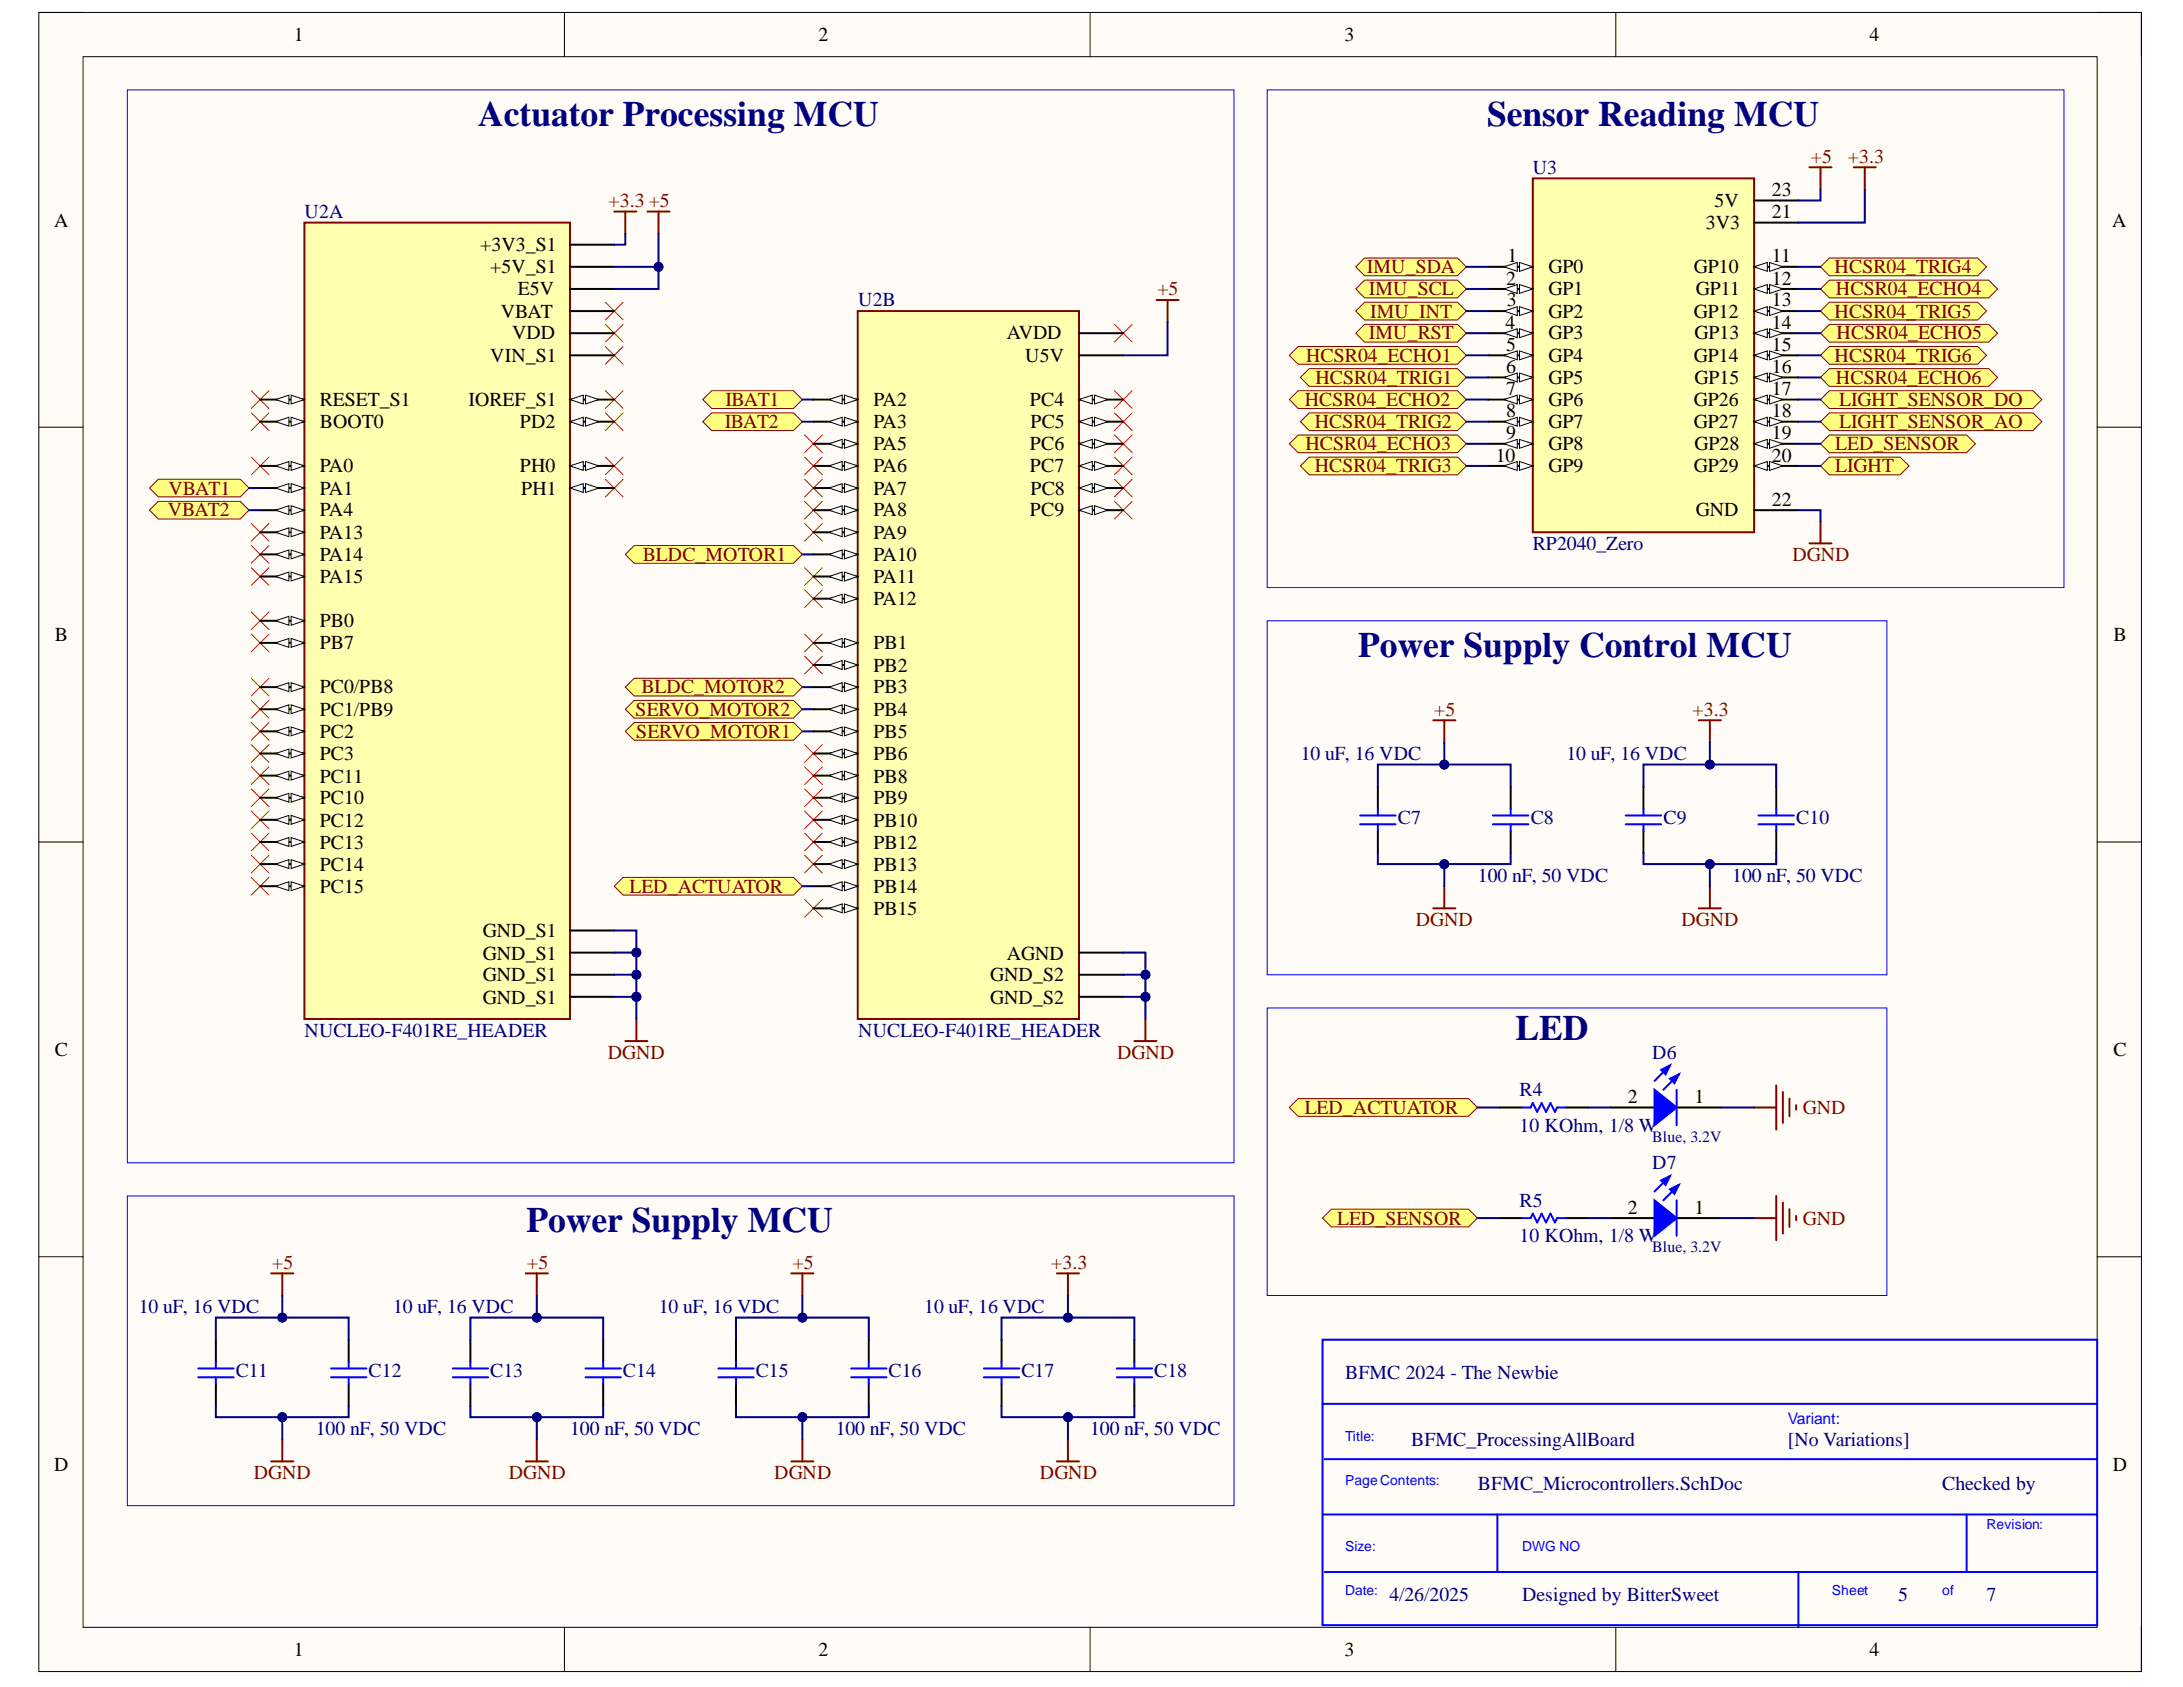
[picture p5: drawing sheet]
<svg xmlns="http://www.w3.org/2000/svg" width="279mm" height="216mm" viewBox="0 0 279 216" stroke-linecap="round" stroke-linejoin="round" font-family="sans-serif">
<defs><g id="words">
<g font-size="4.6" fill="#000080">
<text x="61.2" y="16.2">Actuator Processing MCU</text>
<text x="190.3" y="16.2">Sensor Reading MCU</text>
<text x="173.8" y="84.1">Power Supply Control MCU</text>
<text x="194" y="133.1">LED</text>
<text x="67.4" y="157.7">Power Supply MCU</text>
</g>
<g font-size="2.5">
<text x="37.6" y="5.2">1</text>
<text x="104.8" y="5.2">2</text>
<text x="172.1" y="5.2">3</text>
<text x="239.3" y="5.2">4</text>
<text x="6.9" y="29">A</text>
<text x="218.3" y="29.3">3V3</text>
<text x="219.4" y="26.5">5V</text>
<text x="226.8" y="25.1">23</text>
<text x="226.8" y="27.9">21</text>
<text x="270.3" y="29">A</text>
<text x="61.5" y="32.1">+3V3_S1</text>
<text x="62.7" y="35">+5V_S1</text>
<text x="193" y="33.6">1</text>
<text x="198.2" y="35">GP0</text>
<text x="216.8" y="35">GP10</text>
<text x="226.8" y="33.6">11</text>
<text x="64.1" y="40.7">VBAT</text>
<text x="66.3" y="37.8">E5V</text>
<text x="192.8" y="36.4">2</text>
<text x="192.9" y="39.2">3</text>
<text x="198.2" y="37.8">GP1</text>
<text x="198.2" y="40.7">GP2</text>
<text x="216.8" y="40.7">GP12</text>
<text x="217.1" y="37.8">GP11</text>
<text x="226.8" y="36.4">12</text>
<text x="226.8" y="39.2">13</text>
<text x="62.7" y="46.3">VIN_S1</text>
<text x="65.5" y="43.4">VDD</text>
<text x="128.9" y="43.4">AVDD</text>
<text x="131.2" y="46.3">U5V</text>
<text x="192.7" y="42.1">4</text>
<text x="192.8" y="44.9">5</text>
<text x="192.8" y="47.8">6</text>
<text x="198.2" y="43.4">GP3</text>
<text x="198.2" y="46.3">GP4</text>
<text x="216.8" y="46.3">GP14</text>
<text x="216.9" y="43.4">GP13</text>
<text x="226.8" y="42.1">14</text>
<text x="226.8" y="44.9">15</text>
<text x="226.8" y="47.8">16</text>
<text x="40.9" y="52">RESET_S1</text>
<text x="60" y="52">IOREF_S1</text>
<text x="111.8" y="52">PA2</text>
<text x="131.8" y="52">PC4</text>
<text x="192.8" y="50.5">7</text>
<text x="192.8" y="53.4">8</text>
<text x="198.2" y="49.1">GP5</text>
<text x="198.2" y="52">GP6</text>
<text x="216.8" y="52">GP26</text>
<text x="216.9" y="49.1">GP15</text>
<text x="226.8" y="50.5">17</text>
<text x="226.8" y="53.4">18</text>
<text x="40.9" y="54.8">BOOT0</text>
<text x="66.5" y="54.8">PD2</text>
<text x="111.8" y="54.8">PA3</text>
<text x="111.8" y="57.6">PA5</text>
<text x="131.8" y="57.6">PC6</text>
<text x="131.9" y="54.8">PC5</text>
<text x="191.4" y="59.1">10</text>
<text x="192.8" y="56.2">9</text>
<text x="198.2" y="54.8">GP7</text>
<text x="198.2" y="57.6">GP8</text>
<text x="216.8" y="54.8">GP27</text>
<text x="216.9" y="57.6">GP28</text>
<text x="226.8" y="56.2">19</text>
<text x="226.8" y="59.1">20</text>
<text x="40.9" y="60.4">PA0</text>
<text x="40.9" y="63.3">PA1</text>
<text x="66.5" y="60.4">PH0</text>
<text x="66.7" y="63.3">PH1</text>
<text x="111.8" y="60.4">PA6</text>
<text x="111.8" y="63.3">PA7</text>
<text x="131.8" y="60.4">PC7</text>
<text x="131.9" y="63.3">PC8</text>
<text x="198.2" y="60.4">GP9</text>
<text x="216.8" y="60.4">GP29</text>
<text x="226.8" y="64.7">22</text>
<text x="40.9" y="66.1">PA4</text>
<text x="40.9" y="69">PA13</text>
<text x="40.9" y="71.8">PA14</text>
<text x="111.8" y="66.1">PA8</text>
<text x="111.8" y="69">PA9</text>
<text x="111.8" y="71.8">PA10</text>
<text x="131.8" y="66.1">PC9</text>
<text x="217.1" y="66.1">GND</text>
<text x="40.9" y="74.6">PA15</text>
<text x="111.8" y="74.6">PA11</text>
<text x="111.8" y="77.4">PA12</text>
<text x="7" y="82.1">B</text>
<text x="40.9" y="80.3">PB0</text>
<text x="40.9" y="83.1">PB7</text>
<text x="111.8" y="83.1">PB1</text>
<text x="270.5" y="82.1">B</text>
<text x="40.9" y="88.7">PC0/PB8</text>
<text x="111.8" y="86">PB2</text>
<text x="111.8" y="88.7">PB3</text>
<text x="40.9" y="91.6">PC1/PB9</text>
<text x="40.9" y="94.5">PC2</text>
<text x="111.8" y="91.6">PB4</text>
<text x="111.8" y="94.5">PB5</text>
<text x="40.9" y="97.3">PC3</text>
<text x="40.9" y="100.1">PC11</text>
<text x="111.8" y="97.3">PB6</text>
<text x="111.8" y="100.1">PB8</text>
<text x="40.9" y="102.9">PC10</text>
<text x="40.9" y="105.8">PC12</text>
<text x="111.8" y="102.9">PB9</text>
<text x="111.8" y="105.8">PB10</text>
<text x="40.9" y="108.6">PC13</text>
<text x="40.9" y="111.5">PC14</text>
<text x="111.8" y="108.6">PB12</text>
<text x="111.8" y="111.5">PB13</text>
<text x="40.9" y="114.3">PC15</text>
<text x="61.8" y="119.9">GND_S1</text>
<text x="111.8" y="114.3">PB14</text>
<text x="111.8" y="117.1">PB15</text>
<text x="61.8" y="122.8">GND_S1</text>
<text x="61.8" y="125.6">GND_S1</text>
<text x="126.7" y="125.6">GND_S2</text>
<text x="128.9" y="122.8">AGND</text>
<text x="61.8" y="128.5">GND_S1</text>
<text x="126.7" y="128.5">GND_S2</text>
<text x="7" y="135.1">C</text>
<text x="270.5" y="135.1">C</text>
<text x="208.3" y="141.1">2</text>
<text x="216.9" y="141.1">1</text>
<text x="208.3" y="155.3">2</text>
<text x="216.9" y="155.3">1</text>
<text x="6.9" y="188.2">D</text>
<text x="270.4" y="188.2">D</text>
<text x="37.6" y="211.9">1</text>
<text x="104.8" y="211.9">2</text>
<text x="172.1" y="211.9">3</text>
<text x="239.3" y="211.9">4</text>
</g>
<g font-size="2.5" fill="#000080">
<text x="196.2" y="22.2">U3</text>
<text x="39" y="27.9">U2A</text>
<text x="109.8" y="39.2">U2B</text>
<text x="196.2" y="70.4">RP2040_Zero</text>
<text x="166.5" y="97.3">10 uF, 16 VDC</text>
<text x="200.5" y="97.3">10 uF, 16 VDC</text>
<text x="178.9" y="105.5">C7</text>
<text x="195.9" y="105.5">C8</text>
<text x="212.9" y="105.5">C9</text>
<text x="229.9" y="105.5">C10</text>
<text x="189.2" y="112.8">100 nF, 50 VDC</text>
<text x="221.7" y="112.8">100 nF, 50 VDC</text>
<text x="39" y="132.7">NUCLEO-F401RE_HEADER</text>
<text x="109.8" y="132.7">NUCLEO-F401RE_HEADER</text>
<text x="211.5" y="135.5">D6</text>
<text x="194.5" y="140.3">R4</text>
<text x="194.5" y="144.9">10 KOhm, 1/8 W</text>
<text x="211.5" y="149.7">D7</text>
<text x="194.5" y="154.5">R5</text>
<text x="194.5" y="159">10 KOhm, 1/8 W</text>
<text x="17.8" y="168.1">10 uF, 16 VDC</text>
<text x="50.3" y="168.1">10 uF, 16 VDC</text>
<text x="84.3" y="168.1">10 uF, 16 VDC</text>
<text x="118.3" y="168.1">10 uF, 16 VDC</text>
<text x="30.2" y="176.3">C11</text>
<text x="47.2" y="176.3">C12</text>
<text x="62.7" y="176.3">C13</text>
<text x="79.7" y="176.3">C14</text>
<text x="96.7" y="176.3">C15</text>
<text x="113.7" y="176.3">C16</text>
<text x="130.7" y="176.3">C17</text>
<text x="147.7" y="176.3">C18</text>
<text x="172.2" y="176.5">BFMC 2024 - The Newbie</text>
<text x="40.4" y="183.6">100 nF, 50 VDC</text>
<text x="73" y="183.6">100 nF, 50 VDC</text>
<text x="107" y="183.6">100 nF, 50 VDC</text>
<text x="139.5" y="183.6">100 nF, 50 VDC</text>
<text x="180.6" y="185.1">BFMC_ProcessingAllBoard</text>
<text x="228.8" y="185.1">[No Variations]</text>
<text x="189.2" y="190.7">BFMC_Microcontrollers.SchDoc</text>
<text x="248.6" y="190.7">Checked by</text>
<text x="177.8" y="204.9">4/26/2025</text>
<text x="194.8" y="204.9">Designed by BitterSweet</text>
<text x="242.9" y="204.9">5</text>
<text x="254.3" y="204.9">7</text>
</g>
<g font-size="2.5" fill="#800000">
<text x="231.8" y="20.8">+5</text>
<text x="236.5" y="20.8">+3.3</text>
<text x="77.9" y="26.5">+3.3 +5</text>
<text x="174.9" y="35">IMU_SDA</text>
<text x="234.8" y="35">HCSR04_TRIG4</text>
<text x="148.1" y="37.8">+5</text>
<text x="175.2" y="37.8">IMU_SCL</text>
<text x="175.4" y="40.7">IMU_INT</text>
<text x="234.8" y="40.7">HCSR04_TRIG5</text>
<text x="235" y="37.8">HCSR04_ECHO4</text>
<text x="167.2" y="46.3">HCSR04_ECHO1</text>
<text x="175.2" y="43.4">IMU_RST</text>
<text x="234.8" y="46.3">HCSR04_TRIG6</text>
<text x="235.1" y="43.4">HCSR04_ECHO5</text>
<text x="92.8" y="52">IBAT1</text>
<text x="167" y="52">HCSR04_ECHO2</text>
<text x="168.4" y="49.1">HCSR04_TRIG1</text>
<text x="235" y="49.1">HCSR04_ECHO6</text>
<text x="235.4" y="52">LIGHT_SENSOR_DO</text>
<text x="92.8" y="54.8">IBAT2</text>
<text x="167.1" y="57.6">HCSR04_ECHO3</text>
<text x="168.3" y="54.8">HCSR04_TRIG2</text>
<text x="234.9" y="57.6">LED_SENSOR</text>
<text x="235.4" y="54.8">LIGHT_SENSOR_AO</text>
<text x="21.6" y="63.3">VBAT1</text>
<text x="168.3" y="60.4">HCSR04_TRIG3</text>
<text x="234.9" y="60.4">LIGHT</text>
<text x="21.5" y="66.1">VBAT2</text>
<text x="82.3" y="71.8">BLDC_MOTOR1</text>
<text x="229.4" y="71.8">DGND</text>
<text x="82.1" y="88.7">BLDC_MOTOR2</text>
<text x="81.3" y="91.6">SERVO_MOTOR2</text>
<text x="81.4" y="94.5">SERVO_MOTOR1</text>
<text x="183.6" y="91.6">+5</text>
<text x="216.6" y="91.6">+3.3</text>
<text x="80.6" y="114.3">LED_ACTUATOR</text>
<text x="181.2" y="118.5">DGND</text>
<text x="215.2" y="118.5">DGND</text>
<text x="77.8" y="135.5">DGND</text>
<text x="143" y="135.5">DGND</text>
<text x="167" y="142.6">LED_ACTUATOR</text>
<text x="230.8" y="142.6">GND</text>
<text x="171.1" y="156.8">LED_SENSOR</text>
<text x="230.8" y="156.8">GND</text>
<text x="34.8" y="162.4">+5</text>
<text x="67.5" y="162.4">+5</text>
<text x="101.5" y="162.4">+5</text>
<text x="134.5" y="162.4">+3.3</text>
<text x="32.5" y="189.3">DGND</text>
<text x="65.1" y="189.3">DGND</text>
<text x="99.1" y="189.3">DGND</text>
<text x="133.1" y="189.3">DGND</text>
</g>
<g font-size="2" fill="#000080">
<text x="211.5" y="146.1">Blue, 3.2V</text>
<text x="211.5" y="160.2">Blue, 3.2V</text>
</g>
<text font-size="2" fill="#00f" x="228.8" y="182.3">Variant:</text>
<g font-size="1.8" fill="#00f">
<text x="172.2" y="184.4">Title:</text>
<text x="172.2" y="190.1">PageContents:</text>
<text x="254.3" y="195.7">Revision:</text>
<text x="172.2" y="198.5">Size:</text>
<text x="194.8" y="198.5">DWG NO</text>
<text x="172.2" y="204.2">Date:</text>
<text x="234.5" y="204.2">Sheet</text>
<text x="248.6" y="204.2">of</text>
</g>
</g></defs>
<path d="M5 1.6h269.1v212.3h-269.1z" fill-rule="evenodd" fill="#fffcf8"/>
<path d="M5 1.6h269.1v212.3h-269.1z" fill="none" stroke="#000" stroke-width=".13"/>
<path d="M10.6 7.3h257.8v201h-257.8z" fill-rule="evenodd" fill="#fffcf8"/>
<g fill="none" stroke="#000" stroke-width=".13">
<path d="M5 1.6h5.6M10.6 7.3h257.8v201h-257.8zM72.2 1.6v5.7M139.5 1.6v5.7M206.8 1.6v5.7M268.4 1.6h5.7v5.7M5 54.7h5.6M268.4 54.7h5.7M5 107.8h5.6M268.4 107.8h5.7M5 160.8h5.6M268.4 160.8h5.7"/>
<path d="M72.2 208.3v5.6M139.5 208.3v5.6M206.8 208.3v5.6M274.1 208.3v5.6"/>
</g>
<path d="M16.3 11.5h141.6v137.3h-141.6zM16.3 153.1h141.6v39.6h-141.6z" fill="none" stroke="#00f" stroke-width=".13"/>
<g fill="none" stroke="#800000" stroke-width=".25">
<path d="M78.6 27.1h2.8M80 27.1v2.8M82.9 27.1h2.8M84.3 27.1v2.8M148 38.4h2.9M149.4 38.4v2.8M80 133.2h2.9M81.4 130.4v2.8M145.2 133.2h2.8M146.6 130.4v2.8M34.7 163h2.8M36.1 163v2.8"/>
<path d="M67.3 163h2.8M68.7 163v2.8M101.3 163h2.8M102.7 163v2.8M135.3 163h2.8M136.7 163v2.8M34.7 187h2.8M36.1 184.2v2.8M67.3 187h2.8M68.7 184.2v2.8M101.3 187h2.8M102.7 184.2v2.8"/>
<path d="M135.3 187h2.8M136.7 184.2v2.8"/>
</g>
<g fill="none" stroke="#000" stroke-width=".25">
<path d="M27.6 171.5v2.8M27.6 177.1v2.9M44.6 171.5v2.8M44.6 177.1v2.9M60.2 171.5v2.8M60.2 177.1v2.9M77.2 171.5v2.8M77.2 177.1v2.9M94.2 171.5v2.8M94.2 177.1v2.9M111.2 171.5v2.8M111.2 177.1v2.9"/>
<path d="M128.2 171.5v2.8M128.2 177.1v2.9M145.2 171.5v2.8M145.2 177.1v2.9"/>
</g>
<g fill="none" stroke="#00f" stroke-width=".25">
<path d="M25.4 175.1h4.5M25.4 176.3h4.5M27.6 174.3v.8M27.6 176.3v.8M42.4 175.1h4.5M42.4 176.3h4.5M44.6 174.3v.8M44.6 176.3v.8M57.9 175.1h4.6M57.9 176.3h4.6M60.2 174.3v.8M60.2 176.3v.8"/>
<path d="M74.9 175.1h4.6M74.9 176.3h4.6M77.2 174.3v.8M77.2 176.3v.8M91.9 175.1h4.6M91.9 176.3h4.6M94.2 174.3v.8M94.2 176.3v.8M108.9 175.1h4.6M108.9 176.3h4.6M111.2 174.3v.8M111.2 176.3v.8"/>
<path d="M125.9 175.1h4.6M125.9 176.3h4.6M128.2 174.3v.8M128.2 176.3v.8M142.9 175.1h4.6M142.9 176.3h4.6M145.2 174.3v.8M145.2 176.3v.8"/>
</g>
<path d="M89.9 51.1l1.2-1.1h10.5l1.1 1.1-1.1 1.2h-10.5z" fill-rule="evenodd" fill="#ffff80"/>
<path d="M89.9 51.1l1.2-1.1h10.5l1.1 1.1-1.1 1.2h-10.5z" fill="none" stroke="#800000" stroke-width=".13"/>
<path d="M19.1 65.3l1.2-1.1h10.4l1.2 1.1-1.2 1.1h-10.4z" fill-rule="evenodd" fill="#ffff80"/>
<path d="M19.1 65.3l1.2-1.1h10.4l1.2 1.1-1.2 1.1h-10.4z" fill="none" stroke="#800000" stroke-width=".13"/>
<path d="M191.9 141.7h2.9M200.4 141.7h2.9M206.1 141.7h5.7M214.6 141.7h5.7" fill="none" stroke="#000" stroke-width=".25"/>
<path d="M194.8 141.7h1.1l.3-.5 .5 1.1 .6-1.1 .6 1.1 .5-1.1 .6 1.1 .3-.6h1.1" fill="none" stroke="#00f" stroke-width=".25"/>
<path d="M211.8 139.5l2.8 2.2-2.8 2.3z" fill="#00f"/>
<path d="M211.8 139.5l2.8 2.2-2.8 2.3zM213.7 136.3l-1.9 2M214.6 139.5v4.5M214.9 137.5l-2 2" fill="none" stroke="#00f" stroke-width=".25"/>
<path d="M212.6 136.9l1.1-.6-.5 1.2z" fill="#00f"/>
<path d="M212.6 136.9l1.1-.6-.5 1.2z" fill="none" stroke="#00f" stroke-width=".25"/>
<path d="M213.7 138l1.2-.5-.6 1.1z" fill="#00f"/>
<path d="M213.7 138l1.2-.5-.6 1.1z" fill="none" stroke="#00f" stroke-width=".25"/>
<path d="M227.3 138.9v5.7M228.2 139.7v4M224.5 141.7h2.8M229 140.6v2.3M229.9 141.5v.5" fill="none" stroke="#800000" stroke-width=".25"/>
<path d="M162.2 129h79.3v36.8h-79.3z" fill="none" stroke="#00f" stroke-width=".13"/>
<path d="M196.2 22.8h28.3v45.3h-28.3z" fill-rule="evenodd" fill="#ffffb0"/>
<path d="M196.2 22.8h28.3v45.3h-28.3z" fill="none" stroke="#800000" stroke-width=".25"/>
<path d="M190.5 34.2h5.7" fill="none" stroke="#000" stroke-width=".25"/>
<path d="M194.5 33.6l1.7 .6-1.7 .5z" fill="#f8fcff"/>
<path d="M194.5 33.6l1.7 .6-1.7 .5z" fill="none" stroke="#000" stroke-width=".13"/>
<path d="M192.5 34.2l1.7-.6v1.1z" fill="#f8fcff"/>
<path d="M192.5 34.2l1.7-.6v1.1z" fill="none" stroke="#000" stroke-width=".13"/>
<path d="M190.5 37h5.7" fill="none" stroke="#000" stroke-width=".25"/>
<path d="M194.5 36.4l1.7 .6-1.7 .6z" fill="#f8fcff"/>
<path d="M194.5 36.4l1.7 .6-1.7 .6z" fill="none" stroke="#000" stroke-width=".13"/>
<path d="M192.5 37l1.7-.6v1.2z" fill="#f8fcff"/>
<path d="M192.5 37l1.7-.6v1.2z" fill="none" stroke="#000" stroke-width=".13"/>
<path d="M190.5 39.8h5.7" fill="none" stroke="#000" stroke-width=".25"/>
<path d="M194.5 39.3l1.7 .5-1.7 .6z" fill="#f8fcff"/>
<path d="M194.5 39.3l1.7 .5-1.7 .6z" fill="none" stroke="#000" stroke-width=".13"/>
<path d="M192.5 39.8l1.7-.5v1.1z" fill="#f8fcff"/>
<path d="M192.5 39.8l1.7-.5v1.1z" fill="none" stroke="#000" stroke-width=".13"/>
<path d="M190.5 42.6h5.7" fill="none" stroke="#000" stroke-width=".25"/>
<path d="M194.5 42.1l1.7 .5-1.7 .6z" fill="#f8fcff"/>
<path d="M194.5 42.1l1.7 .5-1.7 .6z" fill="none" stroke="#000" stroke-width=".13"/>
<path d="M192.5 42.6l1.7-.5v1.1z" fill="#f8fcff"/>
<path d="M192.5 42.6l1.7-.5v1.1z" fill="none" stroke="#000" stroke-width=".13"/>
<path d="M190.5 45.5h5.7" fill="none" stroke="#000" stroke-width=".25"/>
<path d="M194.5 44.9l1.7 .6-1.7 .5z" fill="#f8fcff"/>
<path d="M194.5 44.9l1.7 .6-1.7 .5z" fill="none" stroke="#000" stroke-width=".13"/>
<path d="M192.5 45.5l1.7-.6v1.1z" fill="#f8fcff"/>
<path d="M192.5 45.5l1.7-.6v1.1z" fill="none" stroke="#000" stroke-width=".13"/>
<path d="M190.5 48.3h5.7" fill="none" stroke="#000" stroke-width=".25"/>
<path d="M194.5 47.7l1.7 .6-1.7 .6z" fill="#f8fcff"/>
<path d="M194.5 47.7l1.7 .6-1.7 .6z" fill="none" stroke="#000" stroke-width=".13"/>
<path d="M192.5 48.3l1.7-.6v1.2z" fill="#f8fcff"/>
<path d="M192.5 48.3l1.7-.6v1.2z" fill="none" stroke="#000" stroke-width=".13"/>
<path d="M190.5 51.1h5.7" fill="none" stroke="#000" stroke-width=".25"/>
<path d="M194.5 50.6l1.7 .5-1.7 .6z" fill="#f8fcff"/>
<path d="M194.5 50.6l1.7 .5-1.7 .6z" fill="none" stroke="#000" stroke-width=".13"/>
<path d="M192.5 51.1l1.7-.5v1.1z" fill="#f8fcff"/>
<path d="M192.5 51.1l1.7-.5v1.1z" fill="none" stroke="#000" stroke-width=".13"/>
<path d="M190.5 54h5.7" fill="none" stroke="#000" stroke-width=".25"/>
<path d="M194.5 53.4l1.7 .6-1.7 .5z" fill="#f8fcff"/>
<path d="M194.5 53.4l1.7 .6-1.7 .5z" fill="none" stroke="#000" stroke-width=".13"/>
<path d="M192.5 54l1.7-.6v1.1z" fill="#f8fcff"/>
<path d="M192.5 54l1.7-.6v1.1z" fill="none" stroke="#000" stroke-width=".13"/>
<path d="M190.5 56.8h5.7" fill="none" stroke="#000" stroke-width=".25"/>
<path d="M194.5 56.2l1.7 .6-1.7 .6z" fill="#f8fcff"/>
<path d="M194.5 56.2l1.7 .6-1.7 .6z" fill="none" stroke="#000" stroke-width=".13"/>
<path d="M192.5 56.8l1.7-.6v1.2z" fill="#f8fcff"/>
<path d="M192.5 56.8l1.7-.6v1.2z" fill="none" stroke="#000" stroke-width=".13"/>
<path d="M190.5 59.6h5.7" fill="none" stroke="#000" stroke-width=".25"/>
<path d="M194.5 59.1l1.7 .5-1.7 .6z" fill="#f8fcff"/>
<path d="M194.5 59.1l1.7 .5-1.7 .6z" fill="none" stroke="#000" stroke-width=".13"/>
<path d="M192.5 59.6l1.7-.5v1.1z" fill="#f8fcff"/>
<path d="M192.5 59.6l1.7-.5v1.1z" fill="none" stroke="#000" stroke-width=".13"/>
<path d="M224.5 25.7h5.7M224.5 28.5h5.7M224.5 34.2h5.7" fill="none" stroke="#000" stroke-width=".25"/>
<path d="M224.5 34.2l1.7-.6v1.1z" fill="#f8fcff"/>
<path d="M224.5 34.2l1.7-.6v1.1z" fill="none" stroke="#000" stroke-width=".13"/>
<path d="M226.5 33.6l1.7 .6-1.7 .5z" fill="#f8fcff"/>
<path d="M226.5 33.6l1.7 .6-1.7 .5z" fill="none" stroke="#000" stroke-width=".13"/>
<path d="M224.5 37h5.7" fill="none" stroke="#000" stroke-width=".25"/>
<path d="M224.5 37l1.7-.6v1.2z" fill="#f8fcff"/>
<path d="M224.5 37l1.7-.6v1.2z" fill="none" stroke="#000" stroke-width=".13"/>
<path d="M226.5 36.4l1.7 .6-1.7 .6z" fill="#f8fcff"/>
<path d="M226.5 36.4l1.7 .6-1.7 .6z" fill="none" stroke="#000" stroke-width=".13"/>
<path d="M224.5 39.8h5.7" fill="none" stroke="#000" stroke-width=".25"/>
<path d="M224.5 39.8l1.7-.5v1.1z" fill="#f8fcff"/>
<path d="M224.5 39.8l1.7-.5v1.1z" fill="none" stroke="#000" stroke-width=".13"/>
<path d="M226.5 39.3l1.7 .5-1.7 .6z" fill="#f8fcff"/>
<path d="M226.5 39.3l1.7 .5-1.7 .6z" fill="none" stroke="#000" stroke-width=".13"/>
<path d="M224.5 42.6h5.7" fill="none" stroke="#000" stroke-width=".25"/>
<path d="M224.5 42.6l1.7-.5v1.1z" fill="#f8fcff"/>
<path d="M224.5 42.6l1.7-.5v1.1z" fill="none" stroke="#000" stroke-width=".13"/>
<path d="M226.5 42.1l1.7 .5-1.7 .6z" fill="#f8fcff"/>
<path d="M226.5 42.1l1.7 .5-1.7 .6z" fill="none" stroke="#000" stroke-width=".13"/>
<path d="M224.5 45.5h5.7" fill="none" stroke="#000" stroke-width=".25"/>
<path d="M224.5 45.5l1.7-.6v1.1z" fill="#f8fcff"/>
<path d="M224.5 45.5l1.7-.6v1.1z" fill="none" stroke="#000" stroke-width=".13"/>
<path d="M226.5 44.9l1.7 .6-1.7 .5z" fill="#f8fcff"/>
<path d="M226.5 44.9l1.7 .6-1.7 .5z" fill="none" stroke="#000" stroke-width=".13"/>
<path d="M224.5 48.3h5.7" fill="none" stroke="#000" stroke-width=".25"/>
<path d="M224.5 48.3l1.7-.6v1.2z" fill="#f8fcff"/>
<path d="M224.5 48.3l1.7-.6v1.2z" fill="none" stroke="#000" stroke-width=".13"/>
<path d="M226.5 47.7l1.7 .6-1.7 .6z" fill="#f8fcff"/>
<path d="M226.5 47.7l1.7 .6-1.7 .6z" fill="none" stroke="#000" stroke-width=".13"/>
<path d="M224.5 51.1h5.7" fill="none" stroke="#000" stroke-width=".25"/>
<path d="M224.5 51.1l1.7-.5v1.1z" fill="#f8fcff"/>
<path d="M224.5 51.1l1.7-.5v1.1z" fill="none" stroke="#000" stroke-width=".13"/>
<path d="M226.5 50.6l1.7 .5-1.7 .6z" fill="#f8fcff"/>
<path d="M226.5 50.6l1.7 .5-1.7 .6z" fill="none" stroke="#000" stroke-width=".13"/>
<path d="M224.5 54h5.7" fill="none" stroke="#000" stroke-width=".25"/>
<path d="M224.5 54l1.7-.6v1.1z" fill="#f8fcff"/>
<path d="M224.5 54l1.7-.6v1.1z" fill="none" stroke="#000" stroke-width=".13"/>
<path d="M226.5 53.4l1.7 .6-1.7 .5z" fill="#f8fcff"/>
<path d="M226.5 53.4l1.7 .6-1.7 .5z" fill="none" stroke="#000" stroke-width=".13"/>
<path d="M224.5 56.8h5.7" fill="none" stroke="#000" stroke-width=".25"/>
<path d="M224.5 56.8l1.7-.6v1.2z" fill="#f8fcff"/>
<path d="M224.5 56.8l1.7-.6v1.2z" fill="none" stroke="#000" stroke-width=".13"/>
<path d="M226.5 56.2l1.7 .6-1.7 .6z" fill="#f8fcff"/>
<path d="M226.5 56.2l1.7 .6-1.7 .6z" fill="none" stroke="#000" stroke-width=".13"/>
<path d="M224.5 59.6h5.7" fill="none" stroke="#000" stroke-width=".25"/>
<path d="M224.5 59.6l1.7-.5v1.1z" fill="#f8fcff"/>
<path d="M224.5 59.6l1.7-.5v1.1z" fill="none" stroke="#000" stroke-width=".13"/>
<path d="M226.5 59.1l1.7 .5-1.7 .6z" fill="#f8fcff"/>
<path d="M226.5 59.1l1.7 .5-1.7 .6z" fill="none" stroke="#000" stroke-width=".13"/>
<path d="M224.5 65.3h5.7" fill="none" stroke="#000" stroke-width=".25"/>
<path d="M162.2 11.5h102v63.7h-102z" fill="none" stroke="#00f" stroke-width=".13"/>
<path d="M166.4 48.3l1.2-1.1h18.9l1.2 1.1-1.2 1.1h-18.9z" fill-rule="evenodd" fill="#ffff80"/>
<path d="M166.4 48.3l1.2-1.1h18.9l1.2 1.1-1.2 1.1h-18.9z" fill="none" stroke="#800000" stroke-width=".13"/>
<path d="M165 45.5l1.2-1.2h20.3l1.2 1.2-1.2 1.1h-20.3z" fill-rule="evenodd" fill="#ffff80"/>
<path d="M165 45.5l1.2-1.2h20.3l1.2 1.2-1.2 1.1h-20.3z" fill="none" stroke="#800000" stroke-width=".13"/>
<path d="M166.4 54l1.2-1.2h18.9l1.2 1.2-1.2 1.1h-18.9z" fill-rule="evenodd" fill="#ffff80"/>
<path d="M166.4 54l1.2-1.2h18.9l1.2 1.2-1.2 1.1h-18.9z" fill="none" stroke="#800000" stroke-width=".13"/>
<path d="M165 51.1l1.2-1.1h20.3l1.2 1.1-1.2 1.2h-20.3z" fill-rule="evenodd" fill="#ffff80"/>
<path d="M165 51.1l1.2-1.1h20.3l1.2 1.1-1.2 1.2h-20.3z" fill="none" stroke="#800000" stroke-width=".13"/>
<path d="M166.4 59.6l1.2-1.1h18.9l1.2 1.1-1.2 1.2h-18.9z" fill-rule="evenodd" fill="#ffff80"/>
<path d="M166.4 59.6l1.2-1.1h18.9l1.2 1.1-1.2 1.2h-18.9z" fill="none" stroke="#800000" stroke-width=".13"/>
<path d="M165 56.8l1.2-1.1h20.3l1.2 1.1-1.2 1.1h-20.3z" fill-rule="evenodd" fill="#ffff80"/>
<path d="M165 56.8l1.2-1.1h20.3l1.2 1.1-1.2 1.1h-20.3z" fill="none" stroke="#800000" stroke-width=".13"/>
<path d="M233 34.2l1.1-1.2h19l1.1 1.2-1.1 1.1h-19z" fill-rule="evenodd" fill="#ffff80"/>
<path d="M233 34.2l1.1-1.2h19l1.1 1.2-1.1 1.1h-19z" fill="none" stroke="#800000" stroke-width=".13"/>
<path d="M233 37l1.1-1.1h20.4l1.2 1.1-1.2 1.1h-20.4z" fill-rule="evenodd" fill="#ffff80"/>
<path d="M233 37l1.1-1.1h20.4l1.2 1.1-1.2 1.1h-20.4z" fill="none" stroke="#800000" stroke-width=".13"/>
<path d="M233 39.8l1.1-1.1h19l1.1 1.1-1.1 1.2h-19z" fill-rule="evenodd" fill="#ffff80"/>
<path d="M233 39.8l1.1-1.1h19l1.1 1.1-1.1 1.2h-19z" fill="none" stroke="#800000" stroke-width=".13"/>
<path d="M233 42.6l1.1-1.1h20.4l1.2 1.1-1.2 1.2h-20.4z" fill-rule="evenodd" fill="#ffff80"/>
<path d="M233 42.6l1.1-1.1h20.4l1.2 1.1-1.2 1.2h-20.4z" fill="none" stroke="#800000" stroke-width=".13"/>
<path d="M173.5 37l1.2-1.1h11.8l1.2 1.1-1.2 1.1h-11.8z" fill-rule="evenodd" fill="#ffff80"/>
<path d="M173.5 37l1.2-1.1h11.8l1.2 1.1-1.2 1.1h-11.8z" fill="none" stroke="#800000" stroke-width=".13"/>
<path d="M173.5 34.2l1.2-1.2h11.8l1.2 1.2-1.2 1.1h-11.8z" fill-rule="evenodd" fill="#ffff80"/>
<path d="M173.5 34.2l1.2-1.2h11.8l1.2 1.2-1.2 1.1h-11.8z" fill="none" stroke="#800000" stroke-width=".13"/>
<path d="M173.5 39.8l1.2-1.1h11.8l1.2 1.1-1.2 1.2h-11.8z" fill-rule="evenodd" fill="#ffff80"/>
<path d="M173.5 39.8l1.2-1.1h11.8l1.2 1.1-1.2 1.2h-11.8z" fill="none" stroke="#800000" stroke-width=".13"/>
<path d="M173.5 42.6l1.2-1.1h11.8l1.2 1.1-1.2 1.2h-11.8z" fill-rule="evenodd" fill="#ffff80"/>
<path d="M173.5 42.6l1.2-1.1h11.8l1.2 1.1-1.2 1.2h-11.8z" fill="none" stroke="#800000" stroke-width=".13"/>
<path d="M233 51.1l1.1-1.1h26.1l1.1 1.1-1.1 1.2h-26.1z" fill-rule="evenodd" fill="#ffff80"/>
<path d="M233 51.1l1.1-1.1h26.1l1.1 1.1-1.1 1.2h-26.1z" fill="none" stroke="#800000" stroke-width=".13"/>
<path d="M233 54l1.1-1.2h26.1l1.1 1.2-1.1 1.1h-26.1z" fill-rule="evenodd" fill="#ffff80"/>
<path d="M233 54l1.1-1.2h26.1l1.1 1.2-1.1 1.1h-26.1z" fill="none" stroke="#800000" stroke-width=".13"/>
<path d="M233 59.6l1.1-1.1h9.1l1.1 1.1-1.1 1.2h-9.1z" fill-rule="evenodd" fill="#ffff80"/>
<path d="M233 59.6l1.1-1.1h9.1l1.1 1.1-1.1 1.2h-9.1z" fill="none" stroke="#800000" stroke-width=".13"/>
<g fill="none" stroke="#800000" stroke-width=".25">
<path d="M231.6 21.4h2.8M233 21.4v2.8M237.3 21.4h2.8M238.7 21.4v2.8M231.6 69.5h2.8M233 66.7v2.8M183.4 92.2h2.9M184.9 92.2v2.8M217.4 92.2h2.9M218.8 92.2v2.8M183.4 116.2h2.9M184.9 113.4v2.8"/>
<path d="M217.4 116.2h2.9M218.8 113.4v2.8"/>
</g>
<path d="M162.2 79.4h79.3v45.4h-79.3z" fill="none" stroke="#00f" stroke-width=".13"/>
<path d="M176.4 100.7v2.8M176.4 106.3v2.9M193.3 100.7v2.8M193.3 106.3v2.9M210.3 100.7v2.8M210.3 106.3v2.9M227.3 100.7v2.8M227.3 106.3v2.9M191.9 155.9h2.9M200.4 155.9h2.9M206.1 155.9h5.7M214.6 155.9h5.7" fill="none" stroke="#000" stroke-width=".25"/>
<g fill="none" stroke="#00f" stroke-width=".25">
<path d="M174.1 104.4h4.5M174.1 105.5h4.5M176.4 103.5v.9M176.4 105.5v.8M191.1 104.4h4.5M191.1 105.5h4.5M193.3 103.5v.9M193.3 105.5v.8M208.1 104.4h4.5M208.1 105.5h4.5M210.3 103.5v.9M210.3 105.5v.8"/>
<path d="M225.1 104.4h4.5M225.1 105.5h4.5M227.3 103.5v.9M227.3 105.5v.8M194.8 155.9h1.1l.3-.6 .5 1.2 .6-1.2 .6 1.2 .5-1.2 .6 1.2 .3-.6h1.1"/>
</g>
<path d="M211.8 153.6l2.8 2.3-2.8 2.3z" fill="#00f"/>
<path d="M211.8 153.6l2.8 2.3-2.8 2.3zM213.7 150.5l-1.9 2M214.6 153.6v4.6M214.9 151.6l-2 2" fill="none" stroke="#00f" stroke-width=".25"/>
<path d="M212.6 151.1l1.1-.6-.5 1.1z" fill="#00f"/>
<path d="M212.6 151.1l1.1-.6-.5 1.1z" fill="none" stroke="#00f" stroke-width=".25"/>
<path d="M213.7 152.2l1.2-.6-.6 1.2z" fill="#00f"/>
<path d="M213.7 152.2l1.2-.6-.6 1.2z" fill="none" stroke="#00f" stroke-width=".25"/>
<path d="M224.5 155.9h2.8M227.3 153.1v5.6M228.2 153.9v4M229 154.7v2.3M229.9 155.6v.6" fill="none" stroke="#800000" stroke-width=".25"/>
<path d="M233 56.8l1.1-1.1h17.6l1.1 1.1-1.1 1.1h-17.6z" fill-rule="evenodd" fill="#ffff80"/>
<path d="M233 56.8l1.1-1.1h17.6l1.1 1.1-1.1 1.1h-17.6z" fill="none" stroke="#800000" stroke-width=".13"/>
<path d="M78.6 113.4l1.2-1.1h21.8l1.1 1.1-1.1 1.2h-21.8z" fill-rule="evenodd" fill="#ffff80"/>
<path d="M78.6 113.4l1.2-1.1h21.8l1.1 1.1-1.1 1.2h-21.8z" fill="none" stroke="#800000" stroke-width=".13"/>
<path d="M166.2 140.6h21.8l1.1 1.1-1.1 1.2h-21.8l-1.2-1.2z" fill-rule="evenodd" fill="#ffff80"/>
<path d="M166.2 140.6h21.8l1.1 1.1-1.1 1.2h-21.8l-1.2-1.2z" fill="none" stroke="#800000" stroke-width=".13"/>
<path d="M170.4 154.7h17.6l1.1 1.2-1.1 1.1h-17.6l-1.1-1.1z" fill-rule="evenodd" fill="#ffff80"/>
<path d="M170.4 154.7h17.6l1.1 1.2-1.1 1.1h-17.6l-1.1-1.1z" fill="none" stroke="#800000" stroke-width=".13"/>
<path d="M233 45.5l1.1-1.2h19l1.1 1.2-1.1 1.1h-19z" fill-rule="evenodd" fill="#ffff80"/>
<path d="M233 45.5l1.1-1.2h19l1.1 1.2-1.1 1.1h-19z" fill="none" stroke="#800000" stroke-width=".13"/>
<path d="M233 48.3l1.1-1.1h20.4l1.2 1.1-1.2 1.1h-20.4z" fill-rule="evenodd" fill="#ffff80"/>
<path d="M233 48.3l1.1-1.1h20.4l1.2 1.1-1.2 1.1h-20.4z" fill="none" stroke="#800000" stroke-width=".13"/>
<g fill="none" stroke="#f00" stroke-width=".13">
<path d="M77.5 38.7l2.3 2.2M79.8 38.7l-2.3 2.2M32.2 50l2.2 2.3M32.2 52.8l2.2 2.3M32.2 58.5l2.2 2.3M34.4 50l-2.2 2.3M34.4 52.8l-2.2 2.3M34.4 58.5l-2.2 2.3M77.5 50l2.3 2.3M77.5 44.3l2.3 2.3M77.5 41.5l2.3 2.3M77.5 52.8l2.3 2.3"/>
<path d="M77.5 58.5l2.3 2.3M79.8 50l-2.3 2.3M79.8 44.3l-2.3 2.3M79.8 41.5l-2.3 2.3M79.8 52.8l-2.3 2.3M79.8 58.5l-2.3 2.3M103 55.7l2.2 2.2M103 58.5l2.2 2.3M105.2 55.7l-2.2 2.2M105.2 58.5l-2.2 2.3M142.6 50l2.3 2.3M142.6 52.8l2.3 2.3"/>
<path d="M142.6 55.7l2.3 2.2M142.6 58.5l2.3 2.3M144.9 50l-2.3 2.3M144.9 52.8l-2.3 2.3M144.9 55.7l-2.3 2.2M144.9 58.5l-2.3 2.3M32.2 67l2.2 2.3M32.2 69.8l2.2 2.3M32.2 72.7l2.2 2.2M32.2 78.3l2.2 2.3M34.4 67l-2.2 2.3M34.4 69.8l-2.2 2.3"/>
<path d="M34.4 72.7l-2.2 2.2M34.4 78.3l-2.2 2.3M77.5 61.3l2.3 2.3M79.8 61.3l-2.3 2.3M103 61.3l2.2 2.3M103 64.2l2.2 2.2M103 67l2.2 2.3M103 72.7l2.2 2.2M103 75.5l2.2 2.2M105.2 61.3l-2.2 2.3M105.2 64.2l-2.2 2.2M105.2 67l-2.2 2.3"/>
<path d="M105.2 72.7l-2.2 2.2M105.2 75.5l-2.2 2.2M142.6 61.3l2.3 2.3M142.6 64.2l2.3 2.2M144.9 61.3l-2.3 2.3M144.9 64.2l-2.3 2.2M32.2 81.1l2.2 2.3M32.2 86.8l2.2 2.3M32.2 89.6l2.2 2.3M32.2 92.5l2.2 2.2M32.2 95.3l2.2 2.3M32.2 98.1l2.2 2.3"/>
<path d="M34.4 81.1l-2.2 2.3M34.4 86.8l-2.2 2.3M34.4 89.6l-2.2 2.3M34.4 92.5l-2.2 2.2M34.4 95.3l-2.2 2.3M34.4 98.1l-2.2 2.3M103 81.1l2.2 2.3M103 84l2.2 2.2M103 95.3l2.2 2.3M103 98.1l2.2 2.3M105.2 81.1l-2.2 2.3M105.2 84l-2.2 2.2"/>
<path d="M105.2 95.3l-2.2 2.3M105.2 98.1l-2.2 2.3M32.2 101l2.2 2.2M32.2 103.8l2.2 2.3M32.2 106.6l2.2 2.3M32.2 109.5l2.2 2.2M32.2 112.3l2.2 2.3M34.4 101l-2.2 2.2M34.4 103.8l-2.2 2.3M34.4 106.6l-2.2 2.3M34.4 109.5l-2.2 2.2M34.4 112.3l-2.2 2.3"/>
<path d="M103 101l2.2 2.2M103 103.8l2.2 2.3M103 106.6l2.2 2.3M103 109.5l2.2 2.2M103 115.1l2.2 2.3M105.2 103.8l-2.2 2.3M105.2 101l-2.2 2.2M105.2 106.6l-2.2 2.3M105.2 109.5l-2.2 2.2M105.2 115.1l-2.2 2.3"/>
</g>
<path d="M19.1 62.5l1.2-1.2h10.4l1.2 1.2-1.2 1.1h-10.4z" fill-rule="evenodd" fill="#ffff80"/>
<path d="M19.1 62.5l1.2-1.2h10.4l1.2 1.2-1.2 1.1h-10.4z" fill="none" stroke="#800000" stroke-width=".13"/>
<path d="M89.9 54l1.2-1.2h10.5l1.1 1.2-1.1 1.1h-10.5z" fill-rule="evenodd" fill="#ffff80"/>
<path d="M89.9 54l1.2-1.2h10.5l1.1 1.2-1.1 1.1h-10.5z" fill="none" stroke="#800000" stroke-width=".13"/>
<path d="M142.6 41.5l2.3 2.3M144.9 41.5l-2.3 2.3" fill="none" stroke="#f00" stroke-width=".13"/>
<path d="M80 71l1.2-1.2h20.4l1.1 1.2-1.1 1.1h-20.4z" fill-rule="evenodd" fill="#ffff80"/>
<path d="M80 71l1.2-1.2h20.4l1.1 1.2-1.1 1.1h-20.4z" fill="none" stroke="#800000" stroke-width=".13"/>
<path d="M80 90.8l1.2-1.2h20.4l1.1 1.2-1.1 1.1h-20.4z" fill-rule="evenodd" fill="#ffff80"/>
<path d="M80 90.8l1.2-1.2h20.4l1.1 1.2-1.1 1.1h-20.4z" fill="none" stroke="#800000" stroke-width=".13"/>
<path d="M39 28.5h34v101.9h-34z" fill-rule="evenodd" fill="#ffffb0"/>
<path d="M39 28.5h34v101.9h-34z" fill="none" stroke="#800000" stroke-width=".25"/>
<path d="M33.3 51.1h5.7" fill="none" stroke="#000" stroke-width=".25"/>
<path d="M37.3 50.6l1.7 .5-1.7 .6z" fill="#f8fcff"/>
<path d="M37.3 50.6l1.7 .5-1.7 .6z" fill="none" stroke="#000" stroke-width=".13"/>
<path d="M35.3 51.1l1.7-.5v1.1z" fill="#f8fcff"/>
<path d="M35.3 51.1l1.7-.5v1.1z" fill="none" stroke="#000" stroke-width=".13"/>
<path d="M33.3 54h5.7" fill="none" stroke="#000" stroke-width=".25"/>
<path d="M37.3 53.4l1.7 .6-1.7 .5z" fill="#f8fcff"/>
<path d="M37.3 53.4l1.7 .6-1.7 .5z" fill="none" stroke="#000" stroke-width=".13"/>
<path d="M35.3 54l1.7-.6v1.1z" fill="#f8fcff"/>
<path d="M35.3 54l1.7-.6v1.1z" fill="none" stroke="#000" stroke-width=".13"/>
<path d="M33.3 59.6h5.7" fill="none" stroke="#000" stroke-width=".25"/>
<path d="M37.3 59.1l1.7 .5-1.7 .6z" fill="#f8fcff"/>
<path d="M37.3 59.1l1.7 .5-1.7 .6z" fill="none" stroke="#000" stroke-width=".13"/>
<path d="M35.3 59.6l1.7-.5v1.1z" fill="#f8fcff"/>
<path d="M35.3 59.6l1.7-.5v1.1z" fill="none" stroke="#000" stroke-width=".13"/>
<path d="M33.3 62.5h5.7" fill="none" stroke="#000" stroke-width=".25"/>
<path d="M37.3 61.9l1.7 .6-1.7 .5z" fill="#f8fcff"/>
<path d="M37.3 61.9l1.7 .6-1.7 .5z" fill="none" stroke="#000" stroke-width=".13"/>
<path d="M35.3 62.5l1.7-.6v1.1z" fill="#f8fcff"/>
<path d="M35.3 62.5l1.7-.6v1.1z" fill="none" stroke="#000" stroke-width=".13"/>
<path d="M33.3 65.3h5.7" fill="none" stroke="#000" stroke-width=".25"/>
<path d="M37.3 64.7l1.7 .6-1.7 .6z" fill="#f8fcff"/>
<path d="M37.3 64.7l1.7 .6-1.7 .6z" fill="none" stroke="#000" stroke-width=".13"/>
<path d="M35.3 65.3l1.7-.6v1.2z" fill="#f8fcff"/>
<path d="M35.3 65.3l1.7-.6v1.2z" fill="none" stroke="#000" stroke-width=".13"/>
<path d="M33.3 68.1h5.7" fill="none" stroke="#000" stroke-width=".25"/>
<path d="M37.3 67.6l1.7 .5-1.7 .6z" fill="#f8fcff"/>
<path d="M37.3 67.6l1.7 .5-1.7 .6z" fill="none" stroke="#000" stroke-width=".13"/>
<path d="M35.3 68.1l1.7-.5v1.1z" fill="#f8fcff"/>
<path d="M35.3 68.1l1.7-.5v1.1z" fill="none" stroke="#000" stroke-width=".13"/>
<path d="M33.3 71h5.7" fill="none" stroke="#000" stroke-width=".25"/>
<path d="M37.3 70.4l1.7 .6-1.7 .5z" fill="#f8fcff"/>
<path d="M37.3 70.4l1.7 .6-1.7 .5z" fill="none" stroke="#000" stroke-width=".13"/>
<path d="M35.3 71l1.7-.6v1.1z" fill="#f8fcff"/>
<path d="M35.3 71l1.7-.6v1.1z" fill="none" stroke="#000" stroke-width=".13"/>
<path d="M33.3 73.8h5.7" fill="none" stroke="#000" stroke-width=".25"/>
<path d="M37.3 73.2l1.7 .6-1.7 .6z" fill="#f8fcff"/>
<path d="M37.3 73.2l1.7 .6-1.7 .6z" fill="none" stroke="#000" stroke-width=".13"/>
<path d="M35.3 73.8l1.7-.6v1.2z" fill="#f8fcff"/>
<path d="M35.3 73.8l1.7-.6v1.2z" fill="none" stroke="#000" stroke-width=".13"/>
<path d="M33.3 79.4h5.7" fill="none" stroke="#000" stroke-width=".25"/>
<path d="M37.3 78.9l1.7 .5-1.7 .6z" fill="#f8fcff"/>
<path d="M37.3 78.9l1.7 .5-1.7 .6z" fill="none" stroke="#000" stroke-width=".13"/>
<path d="M35.3 79.4l1.7-.5v1.1z" fill="#f8fcff"/>
<path d="M35.3 79.4l1.7-.5v1.1z" fill="none" stroke="#000" stroke-width=".13"/>
<path d="M33.3 82.3h5.7" fill="none" stroke="#000" stroke-width=".25"/>
<path d="M37.3 81.7l1.7 .6-1.7 .5z" fill="#f8fcff"/>
<path d="M37.3 81.7l1.7 .6-1.7 .5z" fill="none" stroke="#000" stroke-width=".13"/>
<path d="M35.3 82.3l1.7-.6v1.1z" fill="#f8fcff"/>
<path d="M35.3 82.3l1.7-.6v1.1z" fill="none" stroke="#000" stroke-width=".13"/>
<path d="M33.3 87.9h5.7" fill="none" stroke="#000" stroke-width=".25"/>
<path d="M37.3 87.4l1.7 .5-1.7 .6z" fill="#f8fcff"/>
<path d="M37.3 87.4l1.7 .5-1.7 .6z" fill="none" stroke="#000" stroke-width=".13"/>
<path d="M35.3 87.9l1.7-.5v1.1z" fill="#f8fcff"/>
<path d="M35.3 87.9l1.7-.5v1.1z" fill="none" stroke="#000" stroke-width=".13"/>
<path d="M33.3 90.8h5.7" fill="none" stroke="#000" stroke-width=".25"/>
<path d="M37.3 90.2l1.7 .6-1.7 .5z" fill="#f8fcff"/>
<path d="M37.3 90.2l1.7 .6-1.7 .5z" fill="none" stroke="#000" stroke-width=".13"/>
<path d="M35.3 90.8l1.7-.6v1.1z" fill="#f8fcff"/>
<path d="M35.3 90.8l1.7-.6v1.1z" fill="none" stroke="#000" stroke-width=".13"/>
<path d="M33.3 93.6h5.7" fill="none" stroke="#000" stroke-width=".25"/>
<path d="M37.3 93l1.7 .6-1.7 .6z" fill="#f8fcff"/>
<path d="M37.3 93l1.7 .6-1.7 .6z" fill="none" stroke="#000" stroke-width=".13"/>
<path d="M35.3 93.6l1.7-.6v1.2z" fill="#f8fcff"/>
<path d="M35.3 93.6l1.7-.6v1.2z" fill="none" stroke="#000" stroke-width=".13"/>
<path d="M33.3 96.4h5.7" fill="none" stroke="#000" stroke-width=".25"/>
<path d="M37.3 95.9l1.7 .5-1.7 .6z" fill="#f8fcff"/>
<path d="M37.3 95.9l1.7 .5-1.7 .6z" fill="none" stroke="#000" stroke-width=".13"/>
<path d="M35.3 96.4l1.7-.5v1.1z" fill="#f8fcff"/>
<path d="M35.3 96.4l1.7-.5v1.1z" fill="none" stroke="#000" stroke-width=".13"/>
<path d="M33.3 99.3h5.7" fill="none" stroke="#000" stroke-width=".25"/>
<path d="M37.3 98.7l1.7 .6-1.7 .5z" fill="#f8fcff"/>
<path d="M37.3 98.7l1.7 .6-1.7 .5z" fill="none" stroke="#000" stroke-width=".13"/>
<path d="M35.3 99.3l1.7-.6v1.1z" fill="#f8fcff"/>
<path d="M35.3 99.3l1.7-.6v1.1z" fill="none" stroke="#000" stroke-width=".13"/>
<path d="M33.3 102.1h5.7" fill="none" stroke="#000" stroke-width=".25"/>
<path d="M37.3 101.5l1.7 .6-1.7 .6z" fill="#f8fcff"/>
<path d="M37.3 101.5l1.7 .6-1.7 .6z" fill="none" stroke="#000" stroke-width=".13"/>
<path d="M35.3 102.1l1.7-.6v1.2z" fill="#f8fcff"/>
<path d="M35.3 102.1l1.7-.6v1.2z" fill="none" stroke="#000" stroke-width=".13"/>
<path d="M33.3 104.9h5.7" fill="none" stroke="#000" stroke-width=".25"/>
<path d="M37.3 104.4l1.7 .5-1.7 .6z" fill="#f8fcff"/>
<path d="M37.3 104.4l1.7 .5-1.7 .6z" fill="none" stroke="#000" stroke-width=".13"/>
<path d="M35.3 104.9l1.7-.5v1.1z" fill="#f8fcff"/>
<path d="M35.3 104.9l1.7-.5v1.1z" fill="none" stroke="#000" stroke-width=".13"/>
<path d="M33.3 107.8h5.7" fill="none" stroke="#000" stroke-width=".25"/>
<path d="M37.3 107.2l1.7 .6-1.7 .5z" fill="#f8fcff"/>
<path d="M37.3 107.2l1.7 .6-1.7 .5z" fill="none" stroke="#000" stroke-width=".13"/>
<path d="M35.3 107.8l1.7-.6v1.1z" fill="#f8fcff"/>
<path d="M35.3 107.8l1.7-.6v1.1z" fill="none" stroke="#000" stroke-width=".13"/>
<path d="M33.3 110.6h5.7" fill="none" stroke="#000" stroke-width=".25"/>
<path d="M37.3 110l1.7 .6-1.7 .6z" fill="#f8fcff"/>
<path d="M37.3 110l1.7 .6-1.7 .6z" fill="none" stroke="#000" stroke-width=".13"/>
<path d="M35.3 110.6l1.7-.6v1.2z" fill="#f8fcff"/>
<path d="M35.3 110.6l1.7-.6v1.2z" fill="none" stroke="#000" stroke-width=".13"/>
<path d="M33.3 113.4h5.7" fill="none" stroke="#000" stroke-width=".25"/>
<path d="M37.3 112.9l1.7 .5-1.7 .6z" fill="#f8fcff"/>
<path d="M37.3 112.9l1.7 .5-1.7 .6z" fill="none" stroke="#000" stroke-width=".13"/>
<path d="M35.3 113.4l1.7-.5v1.1z" fill="#f8fcff"/>
<path d="M35.3 113.4l1.7-.5v1.1z" fill="none" stroke="#000" stroke-width=".13"/>
<path d="M73 31.3h5.6M73 34.2h5.6M73 37h5.6M73 39.8h5.6M73 42.6h5.6M73 45.5h5.6M73 51.1h5.6" fill="none" stroke="#000" stroke-width=".25"/>
<path d="M73 51.1l1.7-.5v1.1z" fill="#f8fcff"/>
<path d="M73 51.1l1.7-.5v1.1z" fill="none" stroke="#000" stroke-width=".13"/>
<path d="M74.9 50.6l1.7 .5-1.7 .6z" fill="#f8fcff"/>
<path d="M74.9 50.6l1.7 .5-1.7 .6z" fill="none" stroke="#000" stroke-width=".13"/>
<path d="M73 54h5.6" fill="none" stroke="#000" stroke-width=".25"/>
<path d="M73 54l1.7-.6v1.1z" fill="#f8fcff"/>
<path d="M73 54l1.7-.6v1.1z" fill="none" stroke="#000" stroke-width=".13"/>
<path d="M74.9 53.4l1.7 .6-1.7 .5z" fill="#f8fcff"/>
<path d="M74.9 53.4l1.7 .6-1.7 .5z" fill="none" stroke="#000" stroke-width=".13"/>
<path d="M73 59.6h5.6" fill="none" stroke="#000" stroke-width=".25"/>
<path d="M73 59.6l1.7-.5v1.1z" fill="#f8fcff"/>
<path d="M73 59.6l1.7-.5v1.1z" fill="none" stroke="#000" stroke-width=".13"/>
<path d="M74.9 59.1l1.7 .5-1.7 .6z" fill="#f8fcff"/>
<path d="M74.9 59.1l1.7 .5-1.7 .6z" fill="none" stroke="#000" stroke-width=".13"/>
<path d="M73 62.5h5.6" fill="none" stroke="#000" stroke-width=".25"/>
<path d="M73 62.5l1.7-.6v1.1z" fill="#f8fcff"/>
<path d="M73 62.5l1.7-.6v1.1z" fill="none" stroke="#000" stroke-width=".13"/>
<path d="M74.9 61.9l1.7 .6-1.7 .5z" fill="#f8fcff"/>
<path d="M74.9 61.9l1.7 .6-1.7 .5z" fill="none" stroke="#000" stroke-width=".13"/>
<path d="M73 119.1h5.6M73 121.9h5.6M73 124.7h5.6M73 127.6h5.6" fill="none" stroke="#000" stroke-width=".25"/>
<path d="M109.8 39.8h28.3v90.6h-28.3z" fill-rule="evenodd" fill="#ffffb0"/>
<path d="M109.8 39.8h28.3v90.6h-28.3z" fill="none" stroke="#800000" stroke-width=".25"/>
<path d="M104.1 51.1h5.7" fill="none" stroke="#000" stroke-width=".25"/>
<path d="M108.1 50.6l1.7 .5-1.7 .6z" fill="#f8fcff"/>
<path d="M108.1 50.6l1.7 .5-1.7 .6z" fill="none" stroke="#000" stroke-width=".13"/>
<path d="M106.1 51.1l1.7-.5v1.1z" fill="#f8fcff"/>
<path d="M106.1 51.1l1.7-.5v1.1z" fill="none" stroke="#000" stroke-width=".13"/>
<path d="M104.1 54h5.7" fill="none" stroke="#000" stroke-width=".25"/>
<path d="M108.1 53.4l1.7 .6-1.7 .5z" fill="#f8fcff"/>
<path d="M108.1 53.4l1.7 .6-1.7 .5z" fill="none" stroke="#000" stroke-width=".13"/>
<path d="M106.1 54l1.7-.6v1.1z" fill="#f8fcff"/>
<path d="M106.1 54l1.7-.6v1.1z" fill="none" stroke="#000" stroke-width=".13"/>
<path d="M104.1 56.8h5.7" fill="none" stroke="#000" stroke-width=".25"/>
<path d="M108.1 56.2l1.7 .6-1.7 .6z" fill="#f8fcff"/>
<path d="M108.1 56.2l1.7 .6-1.7 .6z" fill="none" stroke="#000" stroke-width=".13"/>
<path d="M106.1 56.8l1.7-.6v1.2z" fill="#f8fcff"/>
<path d="M106.1 56.8l1.7-.6v1.2z" fill="none" stroke="#000" stroke-width=".13"/>
<path d="M104.1 59.6h5.7" fill="none" stroke="#000" stroke-width=".25"/>
<path d="M108.1 59.1l1.7 .5-1.7 .6z" fill="#f8fcff"/>
<path d="M108.1 59.1l1.7 .5-1.7 .6z" fill="none" stroke="#000" stroke-width=".13"/>
<path d="M106.1 59.6l1.7-.5v1.1z" fill="#f8fcff"/>
<path d="M106.1 59.6l1.7-.5v1.1z" fill="none" stroke="#000" stroke-width=".13"/>
<path d="M104.1 62.5h5.7" fill="none" stroke="#000" stroke-width=".25"/>
<path d="M108.1 61.9l1.7 .6-1.7 .5z" fill="#f8fcff"/>
<path d="M108.1 61.9l1.7 .6-1.7 .5z" fill="none" stroke="#000" stroke-width=".13"/>
<path d="M106.1 62.5l1.7-.6v1.1z" fill="#f8fcff"/>
<path d="M106.1 62.5l1.7-.6v1.1z" fill="none" stroke="#000" stroke-width=".13"/>
<path d="M104.1 65.3h5.7" fill="none" stroke="#000" stroke-width=".25"/>
<path d="M108.1 64.7l1.7 .6-1.7 .6z" fill="#f8fcff"/>
<path d="M108.1 64.7l1.7 .6-1.7 .6z" fill="none" stroke="#000" stroke-width=".13"/>
<path d="M106.1 65.3l1.7-.6v1.2z" fill="#f8fcff"/>
<path d="M106.1 65.3l1.7-.6v1.2z" fill="none" stroke="#000" stroke-width=".13"/>
<path d="M104.1 68.1h5.7" fill="none" stroke="#000" stroke-width=".25"/>
<path d="M108.1 67.6l1.7 .5-1.7 .6z" fill="#f8fcff"/>
<path d="M108.1 67.6l1.7 .5-1.7 .6z" fill="none" stroke="#000" stroke-width=".13"/>
<path d="M106.1 68.1l1.7-.5v1.1z" fill="#f8fcff"/>
<path d="M106.1 68.1l1.7-.5v1.1z" fill="none" stroke="#000" stroke-width=".13"/>
<path d="M104.1 71h5.7" fill="none" stroke="#000" stroke-width=".25"/>
<path d="M108.1 70.4l1.7 .6-1.7 .5z" fill="#f8fcff"/>
<path d="M108.1 70.4l1.7 .6-1.7 .5z" fill="none" stroke="#000" stroke-width=".13"/>
<path d="M106.1 71l1.7-.6v1.1z" fill="#f8fcff"/>
<path d="M106.1 71l1.7-.6v1.1z" fill="none" stroke="#000" stroke-width=".13"/>
<path d="M104.1 73.8h5.7" fill="none" stroke="#000" stroke-width=".25"/>
<path d="M108.1 73.2l1.7 .6-1.7 .6z" fill="#f8fcff"/>
<path d="M108.1 73.2l1.7 .6-1.7 .6z" fill="none" stroke="#000" stroke-width=".13"/>
<path d="M106.1 73.8l1.7-.6v1.2z" fill="#f8fcff"/>
<path d="M106.1 73.8l1.7-.6v1.2z" fill="none" stroke="#000" stroke-width=".13"/>
<path d="M104.1 76.6h5.7" fill="none" stroke="#000" stroke-width=".25"/>
<path d="M108.1 76l1.7 .6-1.7 .6z" fill="#f8fcff"/>
<path d="M108.1 76l1.7 .6-1.7 .6z" fill="none" stroke="#000" stroke-width=".13"/>
<path d="M106.1 76.6l1.7-.6v1.2z" fill="#f8fcff"/>
<path d="M106.1 76.6l1.7-.6v1.2z" fill="none" stroke="#000" stroke-width=".13"/>
<path d="M104.1 82.3h5.7" fill="none" stroke="#000" stroke-width=".25"/>
<path d="M108.1 81.7l1.7 .6-1.7 .5z" fill="#f8fcff"/>
<path d="M108.1 81.7l1.7 .6-1.7 .5z" fill="none" stroke="#000" stroke-width=".13"/>
<path d="M106.1 82.3l1.7-.6v1.1z" fill="#f8fcff"/>
<path d="M106.1 82.3l1.7-.6v1.1z" fill="none" stroke="#000" stroke-width=".13"/>
<path d="M104.1 85.1h5.7" fill="none" stroke="#000" stroke-width=".25"/>
<path d="M108.1 84.5l1.7 .6-1.7 .6z" fill="#f8fcff"/>
<path d="M108.1 84.5l1.7 .6-1.7 .6z" fill="none" stroke="#000" stroke-width=".13"/>
<path d="M106.1 85.1l1.7-.6v1.2z" fill="#f8fcff"/>
<path d="M106.1 85.1l1.7-.6v1.2z" fill="none" stroke="#000" stroke-width=".13"/>
<path d="M104.1 87.9h5.7" fill="none" stroke="#000" stroke-width=".25"/>
<path d="M108.1 87.4l1.7 .5-1.7 .6z" fill="#f8fcff"/>
<path d="M108.1 87.4l1.7 .5-1.7 .6z" fill="none" stroke="#000" stroke-width=".13"/>
<path d="M106.1 87.9l1.7-.5v1.1z" fill="#f8fcff"/>
<path d="M106.1 87.9l1.7-.5v1.1z" fill="none" stroke="#000" stroke-width=".13"/>
<path d="M104.1 90.8h5.7" fill="none" stroke="#000" stroke-width=".25"/>
<path d="M108.1 90.2l1.7 .6-1.7 .5z" fill="#f8fcff"/>
<path d="M108.1 90.2l1.7 .6-1.7 .5z" fill="none" stroke="#000" stroke-width=".13"/>
<path d="M106.1 90.8l1.7-.6v1.1z" fill="#f8fcff"/>
<path d="M106.1 90.8l1.7-.6v1.1z" fill="none" stroke="#000" stroke-width=".13"/>
<path d="M104.1 93.6h5.7" fill="none" stroke="#000" stroke-width=".25"/>
<path d="M108.1 93l1.7 .6-1.7 .6z" fill="#f8fcff"/>
<path d="M108.1 93l1.7 .6-1.7 .6z" fill="none" stroke="#000" stroke-width=".13"/>
<path d="M106.1 93.6l1.7-.6v1.2z" fill="#f8fcff"/>
<path d="M106.1 93.6l1.7-.6v1.2z" fill="none" stroke="#000" stroke-width=".13"/>
<path d="M104.1 96.4h5.7" fill="none" stroke="#000" stroke-width=".25"/>
<path d="M108.1 95.9l1.7 .5-1.7 .6z" fill="#f8fcff"/>
<path d="M108.1 95.9l1.7 .5-1.7 .6z" fill="none" stroke="#000" stroke-width=".13"/>
<path d="M106.1 96.4l1.7-.5v1.1z" fill="#f8fcff"/>
<path d="M106.1 96.4l1.7-.5v1.1z" fill="none" stroke="#000" stroke-width=".13"/>
<path d="M104.1 99.3h5.7" fill="none" stroke="#000" stroke-width=".25"/>
<path d="M108.1 98.7l1.7 .6-1.7 .5z" fill="#f8fcff"/>
<path d="M108.1 98.7l1.7 .6-1.7 .5z" fill="none" stroke="#000" stroke-width=".13"/>
<path d="M106.1 99.3l1.7-.6v1.1z" fill="#f8fcff"/>
<path d="M106.1 99.3l1.7-.6v1.1z" fill="none" stroke="#000" stroke-width=".13"/>
<path d="M104.1 102.1h5.7" fill="none" stroke="#000" stroke-width=".25"/>
<path d="M108.1 101.5l1.7 .6-1.7 .6z" fill="#f8fcff"/>
<path d="M108.1 101.5l1.7 .6-1.7 .6z" fill="none" stroke="#000" stroke-width=".13"/>
<path d="M106.1 102.1l1.7-.6v1.2z" fill="#f8fcff"/>
<path d="M106.1 102.1l1.7-.6v1.2z" fill="none" stroke="#000" stroke-width=".13"/>
<path d="M104.1 104.9h5.7" fill="none" stroke="#000" stroke-width=".25"/>
<path d="M108.1 104.4l1.7 .5-1.7 .6z" fill="#f8fcff"/>
<path d="M108.1 104.4l1.7 .5-1.7 .6z" fill="none" stroke="#000" stroke-width=".13"/>
<path d="M106.1 104.9l1.7-.5v1.1z" fill="#f8fcff"/>
<path d="M106.1 104.9l1.7-.5v1.1z" fill="none" stroke="#000" stroke-width=".13"/>
<path d="M104.1 107.8h5.7" fill="none" stroke="#000" stroke-width=".25"/>
<path d="M108.1 107.2l1.7 .6-1.7 .5z" fill="#f8fcff"/>
<path d="M108.1 107.2l1.7 .6-1.7 .5z" fill="none" stroke="#000" stroke-width=".13"/>
<path d="M106.1 107.8l1.7-.6v1.1z" fill="#f8fcff"/>
<path d="M106.1 107.8l1.7-.6v1.1z" fill="none" stroke="#000" stroke-width=".13"/>
<path d="M104.1 110.6h5.7" fill="none" stroke="#000" stroke-width=".25"/>
<path d="M108.1 110l1.7 .6-1.7 .6z" fill="#f8fcff"/>
<path d="M108.1 110l1.7 .6-1.7 .6z" fill="none" stroke="#000" stroke-width=".13"/>
<path d="M106.1 110.6l1.7-.6v1.2z" fill="#f8fcff"/>
<path d="M106.1 110.6l1.7-.6v1.2z" fill="none" stroke="#000" stroke-width=".13"/>
<path d="M104.1 113.4h5.7" fill="none" stroke="#000" stroke-width=".25"/>
<path d="M108.1 112.9l1.7 .5-1.7 .6z" fill="#f8fcff"/>
<path d="M108.1 112.9l1.7 .5-1.7 .6z" fill="none" stroke="#000" stroke-width=".13"/>
<path d="M106.1 113.4l1.7-.5v1.1z" fill="#f8fcff"/>
<path d="M106.1 113.4l1.7-.5v1.1z" fill="none" stroke="#000" stroke-width=".13"/>
<path d="M104.1 116.3h5.7" fill="none" stroke="#000" stroke-width=".25"/>
<path d="M108.1 115.7l1.7 .6-1.7 .5z" fill="#f8fcff"/>
<path d="M108.1 115.7l1.7 .6-1.7 .5z" fill="none" stroke="#000" stroke-width=".13"/>
<path d="M106.1 116.3l1.7-.6v1.1z" fill="#f8fcff"/>
<path d="M106.1 116.3l1.7-.6v1.1z" fill="none" stroke="#000" stroke-width=".13"/>
<path d="M138.1 42.6h5.7M138.1 45.5h5.7M138.1 51.1h5.7" fill="none" stroke="#000" stroke-width=".25"/>
<path d="M138.1 51.1l1.7-.5v1.1z" fill="#f8fcff"/>
<path d="M138.1 51.1l1.7-.5v1.1z" fill="none" stroke="#000" stroke-width=".13"/>
<path d="M140.1 50.6l1.7 .5-1.7 .6z" fill="#f8fcff"/>
<path d="M140.1 50.6l1.7 .5-1.7 .6z" fill="none" stroke="#000" stroke-width=".13"/>
<path d="M138.1 54h5.7" fill="none" stroke="#000" stroke-width=".25"/>
<path d="M138.1 54l1.7-.6v1.1z" fill="#f8fcff"/>
<path d="M138.1 54l1.7-.6v1.1z" fill="none" stroke="#000" stroke-width=".13"/>
<path d="M140.1 53.4l1.7 .6-1.7 .5z" fill="#f8fcff"/>
<path d="M140.1 53.4l1.7 .6-1.7 .5z" fill="none" stroke="#000" stroke-width=".13"/>
<path d="M138.1 56.8h5.7" fill="none" stroke="#000" stroke-width=".25"/>
<path d="M138.1 56.8l1.7-.6v1.2z" fill="#f8fcff"/>
<path d="M138.1 56.8l1.7-.6v1.2z" fill="none" stroke="#000" stroke-width=".13"/>
<path d="M140.1 56.2l1.7 .6-1.7 .6z" fill="#f8fcff"/>
<path d="M140.1 56.2l1.7 .6-1.7 .6z" fill="none" stroke="#000" stroke-width=".13"/>
<path d="M138.1 59.6h5.7" fill="none" stroke="#000" stroke-width=".25"/>
<path d="M138.1 59.6l1.7-.5v1.1z" fill="#f8fcff"/>
<path d="M138.1 59.6l1.7-.5v1.1z" fill="none" stroke="#000" stroke-width=".13"/>
<path d="M140.1 59.1l1.7 .5-1.7 .6z" fill="#f8fcff"/>
<path d="M140.1 59.1l1.7 .5-1.7 .6z" fill="none" stroke="#000" stroke-width=".13"/>
<path d="M138.1 62.5h5.7" fill="none" stroke="#000" stroke-width=".25"/>
<path d="M138.1 62.5l1.7-.6v1.1z" fill="#f8fcff"/>
<path d="M138.1 62.5l1.7-.6v1.1z" fill="none" stroke="#000" stroke-width=".13"/>
<path d="M140.1 61.9l1.7 .6-1.7 .5z" fill="#f8fcff"/>
<path d="M140.1 61.9l1.7 .6-1.7 .5z" fill="none" stroke="#000" stroke-width=".13"/>
<path d="M138.1 65.3h5.7" fill="none" stroke="#000" stroke-width=".25"/>
<path d="M138.1 65.3l1.7-.6v1.2z" fill="#f8fcff"/>
<path d="M138.1 65.3l1.7-.6v1.2z" fill="none" stroke="#000" stroke-width=".13"/>
<path d="M140.1 64.7l1.7 .6-1.7 .6z" fill="#f8fcff"/>
<path d="M140.1 64.7l1.7 .6-1.7 .6z" fill="none" stroke="#000" stroke-width=".13"/>
<path d="M138.1 121.9h5.7M138.1 124.7h5.7M138.1 127.6h5.7" fill="none" stroke="#000" stroke-width=".25"/>
<path d="M102.7 168.6h8.5v2.9" fill="none" stroke="#000080" stroke-width=".25"/>
<circle cx="102.7" cy="168.6" r=".57" fill="#000080"/>
<circle cx="102.7" cy="168.6" r=".57" fill="none" stroke="#000080" stroke-width=".13"/>
<path d="M111.2 180v1.4h-8.5" fill="none" stroke="#000080" stroke-width=".25"/>
<circle cx="102.7" cy="181.4" r=".56" fill="#000080"/>
<circle cx="102.7" cy="181.4" r=".56" fill="none" stroke="#000080" stroke-width=".13"/>
<path d="M94.2 180v1.4h8.5v2.8" fill="none" stroke="#000080" stroke-width=".25"/>
<circle cx="102.7" cy="181.4" r=".56" fill="#000080"/>
<circle cx="102.7" cy="181.4" r=".56" fill="none" stroke="#000080" stroke-width=".13"/>
<path d="M102.7 165.8v2.8h-8.5v2.9" fill="none" stroke="#000080" stroke-width=".25"/>
<circle cx="102.7" cy="168.6" r=".57" fill="#000080"/>
<circle cx="102.7" cy="168.6" r=".57" fill="none" stroke="#000080" stroke-width=".13"/>
<path d="M136.7 181.4v2.8" fill="none" stroke="#000080" stroke-width=".25"/>
<circle cx="136.7" cy="181.4" r=".56" fill="#000080"/>
<circle cx="136.7" cy="181.4" r=".56" fill="none" stroke="#000080" stroke-width=".13"/>
<path d="M136.7 165.8v2.8" fill="none" stroke="#000080" stroke-width=".25"/>
<circle cx="136.7" cy="168.6" r=".57" fill="#000080"/>
<circle cx="136.7" cy="168.6" r=".57" fill="none" stroke="#000080" stroke-width=".13"/>
<path d="M128.2 180v1.4h17v-1.4" fill="none" stroke="#000080" stroke-width=".25"/>
<circle cx="136.7" cy="181.4" r=".56" fill="#000080"/>
<circle cx="136.7" cy="181.4" r=".56" fill="none" stroke="#000080" stroke-width=".13"/>
<path d="M128.2 171.5v-2.9h17v2.9" fill="none" stroke="#000080" stroke-width=".25"/>
<circle cx="136.7" cy="168.6" r=".57" fill="#000080"/>
<circle cx="136.7" cy="168.6" r=".57" fill="none" stroke="#000080" stroke-width=".13"/>
<path d="M80 29.9v1.4h-1.4M149.4 41.2v4.3h-5.6M78.6 121.9h2.8" fill="none" stroke="#000080" stroke-width=".25"/>
<circle cx="81.4" cy="121.9" r=".57" fill="#000080"/>
<circle cx="81.4" cy="121.9" r=".57" fill="none" stroke="#000080" stroke-width=".13"/>
<path d="M78.6 124.7h2.8" fill="none" stroke="#000080" stroke-width=".25"/>
<circle cx="81.4" cy="124.7" r=".57" fill="#000080"/>
<circle cx="81.4" cy="124.7" r=".57" fill="none" stroke="#000080" stroke-width=".13"/>
<path d="M78.6 127.6h2.8" fill="none" stroke="#000080" stroke-width=".25"/>
<circle cx="81.4" cy="127.6" r=".57" fill="#000080"/>
<circle cx="81.4" cy="127.6" r=".57" fill="none" stroke="#000080" stroke-width=".13"/>
<path d="M68.7 168.6h8.5v2.9" fill="none" stroke="#000080" stroke-width=".25"/>
<circle cx="68.7" cy="168.6" r=".57" fill="#000080"/>
<circle cx="68.7" cy="168.6" r=".57" fill="none" stroke="#000080" stroke-width=".13"/>
<path d="M77.2 180v1.4h-8.5" fill="none" stroke="#000080" stroke-width=".25"/>
<circle cx="68.7" cy="181.4" r=".56" fill="#000080"/>
<circle cx="68.7" cy="181.4" r=".56" fill="none" stroke="#000080" stroke-width=".13"/>
<path d="M60.2 180v1.4h8.5v2.8" fill="none" stroke="#000080" stroke-width=".25"/>
<circle cx="68.7" cy="181.4" r=".56" fill="#000080"/>
<circle cx="68.7" cy="181.4" r=".56" fill="none" stroke="#000080" stroke-width=".13"/>
<path d="M68.7 165.8v2.8h-8.5v2.9" fill="none" stroke="#000080" stroke-width=".25"/>
<circle cx="68.7" cy="168.6" r=".57" fill="#000080"/>
<circle cx="68.7" cy="168.6" r=".57" fill="none" stroke="#000080" stroke-width=".13"/>
<path d="M36.1 168.6h8.5v2.9" fill="none" stroke="#000080" stroke-width=".25"/>
<circle cx="36.1" cy="168.6" r=".57" fill="#000080"/>
<circle cx="36.1" cy="168.6" r=".57" fill="none" stroke="#000080" stroke-width=".13"/>
<path d="M44.6 180v1.4h-8.5" fill="none" stroke="#000080" stroke-width=".25"/>
<circle cx="36.1" cy="181.4" r=".56" fill="#000080"/>
<circle cx="36.1" cy="181.4" r=".56" fill="none" stroke="#000080" stroke-width=".13"/>
<path d="M27.6 180v1.4h8.5v2.8" fill="none" stroke="#000080" stroke-width=".25"/>
<circle cx="36.1" cy="181.4" r=".56" fill="#000080"/>
<circle cx="36.1" cy="181.4" r=".56" fill="none" stroke="#000080" stroke-width=".13"/>
<path d="M36.1 165.8v2.8h-8.5v2.9" fill="none" stroke="#000080" stroke-width=".25"/>
<circle cx="36.1" cy="168.6" r=".57" fill="#000080"/>
<circle cx="36.1" cy="168.6" r=".57" fill="none" stroke="#000080" stroke-width=".13"/>
<path d="M143.8 121.9h2.8v2.8" fill="none" stroke="#000080" stroke-width=".25"/>
<circle cx="146.6" cy="124.7" r=".57" fill="#000080"/>
<circle cx="146.6" cy="124.7" r=".57" fill="none" stroke="#000080" stroke-width=".13"/>
<path d="M143.8 124.7h2.8v2.9h-2.8" fill="none" stroke="#000080" stroke-width=".25"/>
<circle cx="146.6" cy="127.6" r=".57" fill="#000080"/>
<circle cx="146.6" cy="127.6" r=".57" fill="none" stroke="#000080" stroke-width=".13"/>
<circle cx="146.6" cy="124.7" r=".57" fill="#000080"/>
<circle cx="146.6" cy="124.7" r=".57" fill="none" stroke="#000080" stroke-width=".13"/>
<path d="M146.6 127.6v2.8" fill="none" stroke="#000080" stroke-width=".25"/>
<circle cx="146.6" cy="127.6" r=".57" fill="#000080"/>
<circle cx="146.6" cy="127.6" r=".57" fill="none" stroke="#000080" stroke-width=".13"/>
<path d="M81.4 127.6v2.8" fill="none" stroke="#000080" stroke-width=".25"/>
<circle cx="81.4" cy="127.6" r=".57" fill="#000080"/>
<circle cx="81.4" cy="127.6" r=".57" fill="none" stroke="#000080" stroke-width=".13"/>
<path d="M78.6 119.1h2.8v8.5" fill="none" stroke="#000080" stroke-width=".25"/>
<circle cx="81.4" cy="127.6" r=".57" fill="#000080"/>
<circle cx="81.4" cy="127.6" r=".57" fill="none" stroke="#000080" stroke-width=".13"/>
<circle cx="81.4" cy="124.7" r=".57" fill="#000080"/>
<circle cx="81.4" cy="124.7" r=".57" fill="none" stroke="#000080" stroke-width=".13"/>
<circle cx="81.4" cy="121.9" r=".57" fill="#000080"/>
<circle cx="81.4" cy="121.9" r=".57" fill="none" stroke="#000080" stroke-width=".13"/>
<path d="M78.6 34.2h5.7v2.8h-5.7" fill="none" stroke="#000080" stroke-width=".25"/>
<circle cx="84.3" cy="34.2" r=".57" fill="#000080"/>
<circle cx="84.3" cy="34.2" r=".57" fill="none" stroke="#000080" stroke-width=".13"/>
<path d="M84.3 29.9v4.3" fill="none" stroke="#000080" stroke-width=".25"/>
<circle cx="84.3" cy="34.2" r=".57" fill="#000080"/>
<circle cx="84.3" cy="34.2" r=".57" fill="none" stroke="#000080" stroke-width=".13"/>
<g fill="none" stroke="#000080" stroke-width=".25">
<path d="M187.7 34.2h2.8M187.7 37h2.8M187.7 39.8h2.8M230.2 34.2h2.8M230.2 37h2.8M230.2 39.8h2.8M233 24.2v1.5h-2.8M238.7 24.2v4.3h-8.5M102.7 51.1h1.4M187.7 51.1h2.8M187.7 42.6h2.8M187.7 54h2.8"/>
<path d="M187.7 59.6h2.8M187.7 56.8h2.8M187.7 48.3h2.8M187.7 45.5h2.8M230.2 51.1h2.8M230.2 42.6h2.8M230.2 54h2.8M230.2 59.6h2.8M230.2 65.3h2.8v1.4M184.9 97.8h8.4v2.9M203.3 141.7h2.8M220.3 141.7h4.2"/>
</g>
<circle cx="184.8" cy="97.9" r=".57" fill="#000080"/>
<circle cx="184.8" cy="97.9" r=".57" fill="none" stroke="#000080" stroke-width=".13"/>
<path d="M193.3 109.2v1.4h-8.4" fill="none" stroke="#000080" stroke-width=".25"/>
<circle cx="184.8" cy="110.6" r=".57" fill="#000080"/>
<circle cx="184.8" cy="110.6" r=".57" fill="none" stroke="#000080" stroke-width=".13"/>
<path d="M176.4 109.2v1.4h8.5v2.8" fill="none" stroke="#000080" stroke-width=".25"/>
<circle cx="184.8" cy="110.6" r=".57" fill="#000080"/>
<circle cx="184.8" cy="110.6" r=".57" fill="none" stroke="#000080" stroke-width=".13"/>
<path d="M184.9 95v2.8h-8.5v2.9" fill="none" stroke="#000080" stroke-width=".25"/>
<circle cx="184.8" cy="97.9" r=".57" fill="#000080"/>
<circle cx="184.8" cy="97.9" r=".57" fill="none" stroke="#000080" stroke-width=".13"/>
<path d="M218.8 110.6v2.8" fill="none" stroke="#000080" stroke-width=".25"/>
<circle cx="218.8" cy="110.6" r=".57" fill="#000080"/>
<circle cx="218.8" cy="110.6" r=".57" fill="none" stroke="#000080" stroke-width=".13"/>
<path d="M218.8 95v2.8" fill="none" stroke="#000080" stroke-width=".25"/>
<circle cx="218.8" cy="97.9" r=".57" fill="#000080"/>
<circle cx="218.8" cy="97.9" r=".57" fill="none" stroke="#000080" stroke-width=".13"/>
<path d="M210.3 109.2v1.4h17v-1.4" fill="none" stroke="#000080" stroke-width=".25"/>
<circle cx="218.8" cy="110.6" r=".57" fill="#000080"/>
<circle cx="218.8" cy="110.6" r=".57" fill="none" stroke="#000080" stroke-width=".13"/>
<path d="M210.3 100.7v-2.9h17v2.9" fill="none" stroke="#000080" stroke-width=".25"/>
<circle cx="218.8" cy="97.9" r=".57" fill="#000080"/>
<circle cx="218.8" cy="97.9" r=".57" fill="none" stroke="#000080" stroke-width=".13"/>
<g fill="none" stroke="#000080" stroke-width=".25">
<path d="M102.7 54h1.4M230.2 56.8h2.8M230.2 48.3h2.8M230.2 45.5h2.8M31.9 62.5h1.4M31.9 65.3h1.4M102.7 71h1.4M102.7 87.9h1.4M102.7 93.6h1.4M102.7 90.8h1.4M102.7 113.4h1.4M189.1 155.9h2.8"/>
<path d="M189.1 141.7h2.8M203.3 155.9h2.8M220.3 155.9h4.2"/>
</g>
<path d="M80 93.6l1.2-1.1h20.4l1.1 1.1-1.1 1.1h-20.4z" fill-rule="evenodd" fill="#ffff80"/>
<path d="M80 93.6l1.2-1.1h20.4l1.1 1.1-1.1 1.1h-20.4z" fill="none" stroke="#800000" stroke-width=".13"/>
<path d="M80 87.9l1.2-1.1h20.4l1.1 1.1-1.1 1.2h-20.4z" fill-rule="evenodd" fill="#ffff80"/>
<path d="M80 87.9l1.2-1.1h20.4l1.1 1.1-1.1 1.2h-20.4z" fill="none" stroke="#800000" stroke-width=".13"/>
<path d="M169.3 171.5h99.1v36.5h-99.1zM169.3 179.7h99.1M169.3 193.8h99.1M169.5 186.7h98.9M191.6 193.8v7.4M251.7 193.8v7.4M169.5 201.2h98.9M230.2 201.2v7.1" fill="none" stroke="#00f" stroke-width=".25"/>
<use href="#words"/>
</svg>
